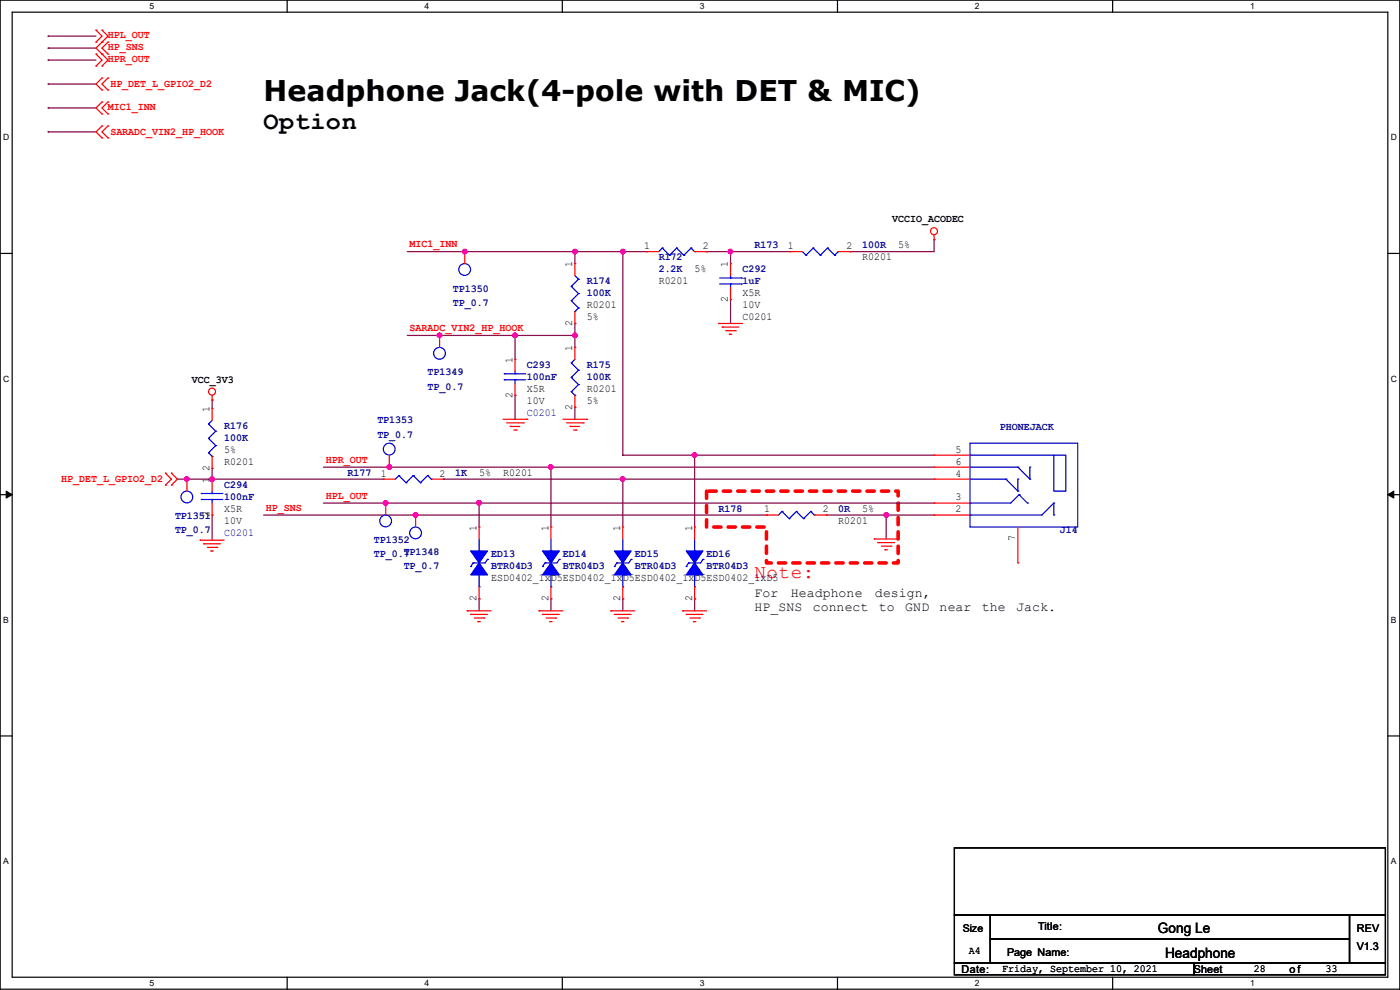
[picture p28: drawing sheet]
<svg xmlns="http://www.w3.org/2000/svg" width="297mm" height="210mm" viewBox="0 0 297 210" stroke-linecap="round" stroke-linejoin="round" font-family="sans-serif">
<defs><g id="words">
<text font-size="6.1" x="55.9" y="21.3">Headphone Jack(4-pole with DET &amp; MIC)</text>
<text font-size="5.3" x="55.9" y="27.4">Option</text>
<text font-size="4.1" fill="#f00" x="160.1" y="122.7">Note:</text>
<g font-size="3">
<text x="245.7" y="197.9">Gong Le</text>
<text x="247.2" y="203.2">Headphone</text>
</g>
<g font-size="2.8">
<text x="160.1" y="126.7">For</text>
<text x="160.1" y="129.5">HP_SNS</text>
<text x="167.8" y="126.7">Headphone</text>
<text x="172.4" y="129.5">connect</text>
<text x="185.6" y="126.7">design,</text>
<text x="186.5" y="129.5">to</text>
<text x="192.1" y="129.5">GND</text>
<text x="199.3" y="129.5">near</text>
<text x="208.3" y="129.5">the</text>
<text x="215.6" y="129.5">Jack.</text>
</g>
<g font-size="2.3" fill="#f00">
<text x="22.9" y="8">HPL_OUT</text>
<text x="22.9" y="10.5">HP_SNS</text>
<text x="22.9" y="13.1">HPR_OUT</text>
<text x="22.9" y="23.2">MIC1_INN</text>
<text x="23.4" y="18.4">HP_DET_L_GPIO2_D2</text>
<text x="23.4" y="28.6">SARADC_VIN2_HP_HOOK</text>
<text x="86.9" y="52.5">MIC1_INN</text>
<text x="86.9" y="70.2">SARADC_VIN2_HP_HOOK</text>
<text x="69.1" y="98.2">HPR_OUT</text>
<text x="13" y="102.2">HP_DET_L_GPIO2_D2</text>
<text x="69.1" y="105.8">HPL_OUT</text>
<text x="56.4" y="108.3">HP_SNS</text>
</g>
<g font-size="2.3">
<text x="189.3" y="47.1">VCCIO_ACODEC</text>
<text x="136.7" y="52.8">1</text>
<text x="149.1" y="52.8">2</text>
<text x="167.2" y="52.8">1</text>
<text x="179.6" y="52.8">2</text>
<text x="190.5" y="52.7">5%</text>
<text x="121.4" y="56.7" transform="rotate(-90 121.4 56.7)">1</text>
<text x="147.4" y="57.8">5%</text>
<text x="154.4" y="56.7" transform="rotate(-90 154.4 56.7)">1</text>
<text x="182.9" y="55.2">R0201</text>
<text x="124.5" y="65.4">R0201</text>
<text x="139.7" y="60.3">R0201</text>
<text x="154.4" y="64.1" transform="rotate(-90 154.4 64.1)">2</text>
<text x="157.5" y="62.9">X5R</text>
<text x="157.5" y="65.4">10V</text>
<text x="121.4" y="69.1" transform="rotate(-90 121.4 69.1)">2</text>
<text x="124.5" y="67.9">5%</text>
<text x="157.5" y="67.9">C0201</text>
<text x="108.7" y="77" transform="rotate(-90 108.7 77)">1</text>
<text x="121.4" y="74.5" transform="rotate(-90 121.4 74.5)">1</text>
<text x="40.7" y="81.2">VCC_3V3</text>
<text x="111.8" y="83.2">X5R</text>
<text x="124.5" y="83.2">R0201</text>
<text x="44.4" y="87.4" transform="rotate(-90 44.4 87.4)">1</text>
<text x="108.7" y="84.4" transform="rotate(-90 108.7 84.4)">2</text>
<text x="111.8" y="85.7">10V</text>
<text x="121.4" y="86.9" transform="rotate(-90 121.4 86.9)">2</text>
<text x="124.5" y="85.7">5%</text>
<text x="44.4" y="99.9" transform="rotate(-90 44.4 99.9)">2</text>
<text x="47.5" y="98.7">R0201</text>
<text x="47.5" y="96.1">5%</text>
<text x="80.8" y="101.1">1</text>
<text x="93.3" y="101.1">2</text>
<text x="101.6" y="101">5%</text>
<text x="106.7" y="101">R0201</text>
<text x="202.7" y="101.1">4</text>
<text x="202.7" y="96">5</text>
<text x="202.7" y="98.6">6</text>
<text x="44.4" y="102.4" transform="rotate(-90 44.4 102.4)">1</text>
<text x="202.7" y="106.2">3</text>
<text x="44.4" y="109.8" transform="rotate(-90 44.4 109.8)">2</text>
<text x="47.5" y="108.6">X5R</text>
<text x="47.5" y="111.1">10V</text>
<text x="101.1" y="112.6" transform="rotate(-90 101.1 112.6)">1</text>
<text x="116.3" y="112.6" transform="rotate(-90 116.3 112.6)">1</text>
<text x="131.6" y="112.6" transform="rotate(-90 131.6 112.6)">1</text>
<text x="146.8" y="112.6" transform="rotate(-90 146.8 112.6)">1</text>
<text x="162.1" y="108.7">1</text>
<text x="174.5" y="108.7">2</text>
<text x="177.8" y="111.1">R0201</text>
<text x="182.9" y="108.6">5%</text>
<text x="202.7" y="108.7">2</text>
<text x="215.4" y="114.9" transform="rotate(-90 215.4 114.9)">7</text>
<text x="104.2" y="123.3">ESD0402_1xD5ESD0402_1xD5ESD0402_1xD5ESD0402_1xD5</text>
<text x="101.1" y="127.6" transform="rotate(-90 101.1 127.6)">2</text>
<text x="116.3" y="127.6" transform="rotate(-90 116.3 127.6)">2</text>
<text x="131.6" y="127.6" transform="rotate(-90 131.6 127.6)">2</text>
<text x="146.8" y="127.6" transform="rotate(-90 146.8 127.6)">2</text>
<text x="220.3" y="197.2">Title:</text>
<text x="287.8" y="197.7">REV</text>
<text x="205.5" y="202.3">A4</text>
<text x="213.7" y="202.8">Page Name:</text>
<text x="287.8" y="201.5">V1.3</text>
<text x="204" y="206.3">Date:</text>
<text x="212.6" y="206.1">Friday, September 10, 2021</text>
<text x="253.3" y="206.3">Sheet</text>
<text x="266" y="206.1">28</text>
<text x="273.6" y="206.3">of</text>
<text x="281.2" y="206.1">33</text>
</g>
<g font-size="2.3" fill="#000080">
<text x="160.1" y="52.7">R173</text>
<text x="182.9" y="52.7">100R</text>
<text x="139.7" y="55.2">R172</text>
<text x="139.7" y="57.8">2.2K</text>
<text x="157.5" y="57.8">C292</text>
<text x="96.1" y="61.8">TP1350</text>
<text x="96.1" y="64.9">TP_0.7</text>
<text x="124.5" y="60.3">R174</text>
<text x="124.5" y="62.9">100K</text>
<text x="157.5" y="60.3">1uF</text>
<text x="90.7" y="79.6">TP1349</text>
<text x="90.7" y="82.7">TP_0.7</text>
<text x="111.8" y="78.1">C293</text>
<text x="111.8" y="80.6">100nF</text>
<text x="124.5" y="78.1">R175</text>
<text x="124.5" y="80.6">100K</text>
<text x="80.1" y="89.8">TP1353</text>
<text x="111.8" y="88.3">C0201</text>
<text x="47.5" y="91.1">R176</text>
<text x="47.5" y="93.6">100K</text>
<text x="80.1" y="92.8">TP_0.7</text>
<text x="212.1" y="91.3">PHONEJACK</text>
<text x="73.7" y="101">R177</text>
<text x="96.6" y="101">1K</text>
<text x="47.5" y="103.5">C294</text>
<text x="47.5" y="106">100nF</text>
<text x="37.1" y="110.1">TP1351</text>
<text x="37.1" y="113.2">TP_0.7</text>
<text x="47.5" y="113.7">C0201</text>
<text x="152.4" y="108.6">R178</text>
<text x="177.8" y="108.6">0R</text>
<text x="224.8" y="113.2">J14</text>
<text x="79.3" y="115.2">TP1352</text>
<text x="79.3" y="118.2">TP_0.7</text>
<text x="85.6" y="117.7">TP1348</text>
<text x="104.2" y="118.2">ED13</text>
<text x="119.4" y="118.2">ED14</text>
<text x="134.7" y="118.2">ED15</text>
<text x="149.9" y="118.2">ED16</text>
<text x="85.6" y="120.8">TP_0.7</text>
<text x="104.2" y="120.8">BTR04D3</text>
<text x="119.4" y="120.8">BTR04D3</text>
<text x="134.7" y="120.8">BTR04D3</text>
<text x="149.9" y="120.8">BTR04D3</text>
</g>
<text font-size="2.2" x="204.3" y="197.7">Size</text>
<g font-size="1.8">
<text x="31.7" y="1.9">5</text>
<text x="90.1" y="1.9">4</text>
<text x="148.5" y="1.9">3</text>
<text x="206.8" y="1.9">2</text>
<text x="265.2" y="1.9">1</text>
<text x=".7" y="29.8">D</text>
<text x="295.1" y="29.8">D</text>
<text x=".7" y="80.9">C</text>
<text x="295.1" y="80.9">C</text>
<text x=".7" y="132.1">B</text>
<text x="295.1" y="132.1">B</text>
<text x=".7" y="183.3">A</text>
<text x="295.1" y="183.3">A</text>
<text x="31.7" y="209.2">5</text>
<text x="90.1" y="209.2">4</text>
<text x="148.5" y="209.2">3</text>
<text x="206.8" y="209.2">2</text>
<text x="265.2" y="209.2">1</text>
</g>
</g></defs>
<path d="M0 0h297v209.8h-297zM2.6 2.6h291.8v204.7h-291.8z" fill="none" stroke="#000" stroke-width=".25"/>
<g fill="#fff">
<path d="M31.7 .3h1v2h-1z"/>
<path d="M31.7 207.6h1v1.9h-1z"/>
</g>
<path d="M60.9 0v2.6M60.9 207.3v2.5" fill="none" stroke="#000" stroke-width=".25"/>
<g fill="#fff">
<path d="M90.1 .3h1v2h-1z"/>
<path d="M90.1 207.6h1v1.9h-1z"/>
</g>
<path d="M119.3 0v2.6M119.3 207.3v2.5" fill="none" stroke="#000" stroke-width=".25"/>
<g fill="#fff">
<path d="M148.5 .3h.9v2h-.9z"/>
<path d="M148.5 207.6h.9v1.9h-.9z"/>
</g>
<path d="M177.7 0v2.6M177.7 207.3v2.5" fill="none" stroke="#000" stroke-width=".25"/>
<g fill="#fff">
<path d="M206.8 .3h1v2h-1z"/>
<path d="M206.8 207.6h1v1.9h-1z"/>
</g>
<path d="M236.1 0v2.6M236.1 207.3v2.5" fill="none" stroke="#000" stroke-width=".25"/>
<g fill="#fff">
<path d="M265.2 .3h1v2h-1z"/>
<path d="M265.2 207.6h1v1.9h-1z"/>
<path d="M.7 28.2h1.2v1.9h-1.2z"/>
<path d="M295.1 28.2h1.2v1.9h-1.2z"/>
<path d="M.7 79.3h1.2v2h-1.2z"/>
<path d="M295.1 79.3h1.2v2h-1.2z"/>
</g>
<path d="M0 53.8h2.6M294.4 53.8h2.6" fill="none" stroke="#000" stroke-width=".25"/>
<g fill="#fff">
<path d="M.7 130.5h1.2v2h-1.2z"/>
<path d="M295.1 130.5h1.1v2h-1.1z"/>
</g>
<path d="M0 104.9h2.6M294.4 104.9h2.6" fill="none" stroke="#000" stroke-width=".25"/>
<path d="M1.3 104.2l1.3 .7-1.3 .8zM294.4 104.9l1.3-.7v1.5z" fill="#000" stroke="#000" stroke-width=".21"/>
<g fill="#fff">
<path d="M.7 181.7h1.2v2h-1.2z"/>
<path d="M295.1 181.7h1.1v2h-1.1z"/>
</g>
<path d="M0 156.1h2.6M294.4 156.1h2.6M202.5 179.9h91.4v14.2h-91.4zM202.5 194.1h7.6v10.2h-7.6zM210.1 194.1h76.2v5.1h-76.2zM210.1 199.2h76.2v5.1h-76.2zM286.3 194.1h7.6v10.2h-7.6zM202.5 204.3h50.8v2.5h-50.8zM253.3 204.3h40.6v2.5h-40.6z" fill="none" stroke="#000" stroke-width=".25"/>
<path d="M149.9 104.2h40.6v15.2h-27.9v-7.6h-12.7z" fill="none" stroke="#f00" stroke-width=".76" stroke-dasharray="1.5 1.5"/>
<g fill="none" stroke="#800040" stroke-width=".25">
<path d="M10.2 7.7h.1M10.2 10.2h.1M10.2 12.7h.1M10.2 17.8h.1M10.2 7.7h10.2M10.2 10.2h10.2M10.2 12.7h10.2M10.2 17.8h10.2M10.2 22.9h.1M10.2 28h.1M10.2 22.9h10.2M10.2 28h10.2"/>
<path d="M86.4 53.4h50.8M98.6 53.4h.1M122 53.4h.1M122 53.4v2.5M132.1 53.4h.1M132.1 53.4v43.2M149.9 53.4h.1M149.9 53.4h17.8M155 53.4h.1M155 53.4v2.5M180.4 53.4h.1M198.2 50.8h.1"/>
<path d="M198.2 50.8v2.6h-17.8M86.4 71.2h35.6M93.3 71.2h.1M109.3 71.2h.1M109.3 71.2v5M122 68.6h.1M122 71.2h.1M122 68.6v5.1M155 63.5h.1M155 63.5v5.1M45 99.4h.1M45 84.9h.1"/>
<path d="M45 84.9v1.8M45 99.4v2.2M68.6 99.1h129.6M82.6 99.1h.1M109.3 83.9h.1M109.3 83.9v5M116.9 99.1h.1M116.9 99.1v12.7M122 86.4h.1M122 86.4v2.5M132.1 96.6h.1M132.1 96.6h66.1"/>
<path d="M147.4 96.6h.1M147.4 96.6v15.2M37.6 101.6h43.7M39.7 101.6h.1M45 109.3h.1M45 101.6h.1M45 109.3v5.3M55.9 109.3h106.7M68.6 106.7h129.6M81.8 106.7h.1M88.2 109.3h.1M94 101.6h.1"/>
<path d="M94 101.6h104.2M101.6 106.7h.1M101.6 106.7v5.1M132.1 101.6h.1M132.1 101.6v10.2M162.6 109.3h.1M175.3 109.3h.1M175.3 109.3h22.9M188 109.3h.1M188 109.3v5M101.6 127h.1M101.6 127v2.6"/>
<path d="M116.9 127h.1M116.9 127v2.6M132.1 127h.1M132.1 127v2.6M147.4 127h.1M147.4 127v2.6"/>
</g>
<g fill="#f0f" stroke="#f0f" stroke-width=".25">
<circle cx="82.6" cy="99.1" r=".49"/>
<circle cx="155" cy="53.4" r=".49"/>
<circle cx="132.1" cy="53.4" r=".49"/>
<circle cx="188" cy="109.2" r=".49"/>
<circle cx="147.3" cy="96.5" r=".49"/>
<circle cx="116.9" cy="99.1" r=".49"/>
<circle cx="81.8" cy="106.7" r=".49"/>
<circle cx="45" cy="101.6" r=".49"/>
<circle cx="132.1" cy="101.6" r=".49"/>
<circle cx="101.6" cy="106.7" r=".49"/>
<circle cx="93.2" cy="71.1" r=".49"/>
<circle cx="121.9" cy="53.4" r=".49"/>
<circle cx="121.9" cy="71.1" r=".49"/>
<circle cx="109.2" cy="71.1" r=".49"/>
<circle cx="39.6" cy="101.6" r=".49"/>
<circle cx="88.2" cy="109.2" r=".49"/>
<circle cx="98.6" cy="53.4" r=".49"/>
</g>
<g fill="none" stroke="#f00" stroke-width=".25">
<path d="M20.4 6.4h.1M20.4 8.9h.1M20.4 11.5h.1M20.4 14h.1M20.4 6.4l1.2 1.3-1.2 1.2M20.4 11.5l1.2 1.2-1.2 1.3M21.6 6.4h.1M21.6 8.9h.1M21.6 11.5h.1M21.6 14h.1M21.6 16.6h.1M21.6 19.1h.1"/>
<path d="M21.6 6.4l1.3 1.3-2.5 2.5 2.5 2.5-1.3 1.3M21.6 16.6l-1.2 1.2 1.2 1.3M22.9 11.5h.1M22.9 8.9h.1M22.9 19.1h.1M22.9 16.6h.1M22.9 8.9l-1.3 1.3 1.3 1.3M22.9 16.6l-1.3 1.2 1.3 1.3M21.6 21.6h.1M21.6 24.2h.1M21.6 26.7h.1M21.6 29.3h.1"/>
<path d="M21.6 21.6l-1.2 1.3 1.2 1.3M21.6 26.7l-1.2 1.3 1.2 1.3M22.9 24.2h.1M22.9 21.6h.1M22.9 29.3h.1M22.9 26.7h.1M22.9 21.6l-1.3 1.3 1.3 1.3M22.9 26.7l-1.3 1.3 1.3 1.3M98.6 53.4h.1M98.6 53.4v2.5M122 55.9h.1M122 55.9v2.6"/>
<path d="M137.2 53.4h.1M137.2 53.4h2.5M147.4 53.4h2.5M149.9 53.4h.1M155 55.9h.1M155 55.9v2.6M167.7 53.4h.1M167.7 53.4h2.5M177.8 53.4h2.6M180.4 53.4h.1M198.2 50.8h.1M198.2 49.8v1"/>
<path d="M93.3 71.2h.1M93.3 71.2v2.5M109.3 76.2h.1M109.3 76.2v2.6M122 68.6h.1M122 73.7h.1M122 66.1v2.5M122 73.7v2.5M152.4 68.6h.1M152.4 68.6h5.1M153.2 69.4h.1M153.2 69.4h3.6"/>
<path d="M154 70.1h2M154.7 70.9h.1M154.7 70.9h.5M155 63.5h.1M155 61v2.5M156 70.1h.1M45 84.9h.1M45 86.7h.1M45 99.4h.1M45 83.9v1M45 86.7v2.5M45 96.8v2.6"/>
<path d="M82.6 99.1h.1M82.6 96.6v2.5M106.7 88.9h5.1M107.5 89.7h3.5M108.2 90.5h.1M108.2 90.5h2.1M109 91.2h.5M109.3 83.9h.1M109.3 81.3v2.6M109.5 91.2h.1M111 89.7h.1M111.8 88.9h.1"/>
<path d="M119.4 88.9h5.1M120.2 89.7h3.5M120.9 90.5h.1M120.9 90.5h2.1M121.7 91.2h.5M122 86.4h.1M122 83.9v2.5M122.2 91.2h.1M123.7 89.7h.1M124.5 88.9h.1M198.2 96.6h.1M198.2 99.1h.1"/>
<path d="M198.2 96.6h7.6M198.2 99.1h7.6M35.1 102.9h.1M35.1 100.4h.1M35.1 100.4l1.3 1.2-1.3 1.3M36.4 100.4h.1M36.4 102.9h.1M36.4 100.4l1.2 1.2-1.2 1.3M39.7 101.6h.1M39.7 101.6v2.6M42.5 114.6h.1M42.5 114.6h5"/>
<path d="M43.2 115.4h.1M43.2 115.4h3.6M44 116.1h2M44.7 116.9h.1M44.7 116.9h.6M45 101.6h.1M45 109.3h.1M45 101.6v2.6M45 106.7v2.6M46 116.1h.1M81.3 101.6h.1M81.3 101.6h2.6"/>
<path d="M81.8 106.7h.1M81.8 106.7v2.6M88.2 109.3h.1M88.2 109.3v2.5M91.5 101.6h2.5M94 101.6h.1M101.6 111.8h.1M101.6 111.8v2.5M116.9 111.8h.1M116.9 111.8v2.5M132.1 111.8h.1M132.1 111.8v2.5"/>
<path d="M147.4 111.8h.1M147.4 111.8v2.5M162.6 109.3h.1M162.6 109.3h2.5M172.8 109.3h2.5M175.3 109.3h.1M185.5 114.3h.1M185.5 114.3h5M186.2 115.1h.1M186.2 115.1h3.6M187 115.9h2M187.7 116.6h.1"/>
<path d="M187.7 116.6h.6M189 115.9h.1M198.2 101.6h.1M198.2 106.7h.1M198.2 109.3h.1M198.2 101.6h7.6M198.2 106.7h7.6M198.2 109.3h7.6M215.9 119.4h.1M215.9 111.8v7.6M99.1 129.6h.1M99.1 129.6h5.1"/>
<path d="M99.9 130.3h.1M99.9 130.3h3.5M100.6 131.1h2.1M101.4 131.9h.1M101.4 131.9h.5M101.6 127h.1M101.6 124.5v2.5M102.7 131.1h.1M114.3 129.6h.1M114.3 129.6h5.1M115.1 130.3h.1M115.1 130.3h3.6"/>
<path d="M115.9 131.1h2M116.6 131.9h.1M116.6 131.9h.5M116.9 127h.1M116.9 124.5v2.5M117.9 131.1h.1M129.6 129.6h.1M129.6 129.6h5.1M130.3 130.3h.1M130.3 130.3h3.6M131.1 131.1h2M131.9 131.9h.1"/>
<path d="M131.9 131.9h.5M132.1 127h.1M132.1 124.5v2.5M133.1 131.1h.1M144.8 129.6h.1M144.8 129.6h5.1M145.6 130.3h.1M145.6 130.3h3.5M146.3 131.1h2.1M147.1 131.9h.1M147.1 131.9h.5M147.4 127h.1"/>
<path d="M147.4 124.5v2.5M148.4 131.1h.1"/>
<circle cx="198.1" cy="49" r=".74"/>
<circle cx="45" cy="83.1" r=".74"/>
</g>
<g fill="none" stroke="#00f" stroke-width=".25">
<path d="M122 58.5l.7 .7M122.7 59.2h.1M122.7 59.2l-1.5 1.5M140.5 52.6h.1M140.5 52.6l-.8 .8M140.5 52.6l1.5 1.5M142 54.1h.1M143.6 52.6h.1M143.6 52.6l-1.6 1.5M143.6 52.6l1.5 1.5M145.1 54.1h.1M146.6 52.6h.1"/>
<path d="M146.6 52.6l-1.5 1.5M146.6 52.6l.8 .8M147.4 53.4h.1M152.7 59h4.6M155 59h.1M155 58.5v.5M157.3 59h.1M170.2 53.4l.8 .7M171 54.1h.1M172.5 52.6h.1M172.5 52.6l-1.5 1.5M172.5 52.6l1.5 1.5"/>
<path d="M174 54.1h.1M175.6 52.6h.1M175.6 52.6l-1.6 1.5M175.6 52.6l1.5 1.5M177.1 54.1h.1M177.8 53.4h.1M177.8 53.4l-.7 .7M107 79.3h.1M107 79.3h4.5M109.3 79.3h.1M109.3 78.8v.5M121.2 60.7h.1"/>
<path d="M121.2 63.8h.1M121.2 77h.1M121.2 60.7l1.5 1.6M121.2 63.8l1.5 1.5M121.2 77l1.5 1.5M122 66.1h.1M122 76.2l-.8 .8M122.7 62.3h.1M122.7 65.3h.1M122.7 78.5h.1M122.7 62.3l-1.5 1.5M122.7 65.3l-.7 .8"/>
<path d="M122.7 78.5l-1.5 1.6M152.7 60.2h4.6M155 60.2h.1M155 60.2v.8M157.3 60.2h.1M44.2 90h.1M44.2 93h.1M44.2 96.1h.1M44.2 90l1.6 1.5M44.2 93l1.6 1.5M44.2 96.1l.8 .7M45 96.8h.1"/>
<path d="M45 89.2l-.8 .8M45.8 91.5h.1M45.8 94.5h.1M45.8 91.5l-1.6 1.5M45.8 94.5l-1.6 1.6M107 80.6h.1M107 80.6h4.5M109.3 80.6h.1M109.3 80.6v.7M121.2 80.1h.1M121.2 83.1h.1M121.2 80.1l1.5 1.5"/>
<path d="M121.2 83.1l.8 .8M122 83.9h.1M122.7 81.6h.1M122.7 81.6l-1.5 1.5M205.8 94h22.8v17.8h-22.8zM205.8 96.6h.1M205.8 96.6h17.8M205.8 99.1h10.1M215.9 99.1h.1M215.9 99.1l2.6 2.5M218.5 99.1h.1M218.5 99.1v2.5"/>
<path d="M223.6 96.6h2.5v7.6h-2.5zM42.7 106h.1M42.7 104.7h.1M42.7 106h4.6M42.7 104.7h4.6M45 104.7h.1M45 106h.1M45 104.2v.5M45 106v.7M84.6 100.9h.1M84.6 100.9l-.7 .7M84.6 100.9l1.5 1.5"/>
<path d="M86.1 102.4h.1M87.7 100.9h.1M87.7 100.9l-1.6 1.5M87.7 100.9l1.5 1.5M89.2 102.4h.1M90.7 100.9h.1M90.7 100.9l-1.5 1.5M90.7 100.9l.8 .7M91.5 101.6h.1M100.4 119.4h.1M100.4 119.4l-.5 .8M101.6 116.9h.1"/>
<path d="M101.6 114.3v2.6M103.4 118.7h.1M103.4 118.7l-.5 .7h-2.5M115.6 119.4h.1M115.6 119.4l-.5 .8M116.9 116.9h.1M116.9 114.3v2.6M118.7 118.7h.1M118.7 118.7l-.5 .7h-2.6M130.9 119.4h.1M130.9 119.4l-.6 .8M132.1 116.9h.1"/>
<path d="M132.1 114.3v2.6M133.9 118.7h.1M133.9 118.7l-.5 .7h-2.5M146.1 119.4h.1M146.1 119.4l-.5 .8M147.4 116.9h.1M147.4 114.3v2.6M149.1 118.7h.1M149.1 118.7l-.5 .7h-2.5M165.9 108.5h.1M165.9 108.5l-.8 .8M165.9 108.5l1.5 1.5"/>
<path d="M167.4 110h.1M169 108.5h.1M169 108.5l-1.6 1.5M169 108.5l1.5 1.5M170.5 110h.1M172 108.5h.1M172 108.5l-1.5 1.5M172 108.5l.8 .8M172.8 109.3h.1M205.8 109.3h.1M205.8 106.7h.1M205.8 101.6h7.6"/>
<path d="M213.4 101.6h.1M213.4 101.6l2.5 2.6M215.9 104.2h.1M215.9 101.6h.1M215.9 101.6v2.6M216.2 104.9h.1M216.2 104.9l-1.8 1.8h-8.6M216.2 104.9l1.8 1.8M218 106.7h.1M218.5 101.6h.1M223.6 106.7h.1M223.6 109.3h.1"/>
<path d="M223.6 106.7l-2.6 2.6h-15.2M223.6 106.7v2.6M99.9 120.2h.1M101.6 124.5h.1M101.6 122v2.5M115.1 120.2h.1M116.9 124.5h.1M116.9 122v2.5M130.3 120.2h.1M132.1 124.5h.1M132.1 122v2.5M145.6 120.2h.1"/>
<path d="M147.4 124.5h.1M147.4 122v2.5"/>
<circle cx="98.6" cy="57.2" r="1.25"/>
<circle cx="93.2" cy="75" r="1.25"/>
<circle cx="82.6" cy="95.3" r="1.25"/>
<circle cx="39.6" cy="105.4" r="1.25"/>
<circle cx="81.8" cy="110.5" r="1.25"/>
<circle cx="88.2" cy="113.1" r="1.25"/>
</g>
<g fill="#00f" stroke="#00f" stroke-width=".25">
<path d="M145.6 116.9h3.5l-1.7 2.5z" fill-rule="evenodd"/>
<path d="M147.4 119.4l1.7 2.6h-3.5z" fill-rule="evenodd"/>
<path d="M115.1 116.9h3.6l-1.8 2.5z" fill-rule="evenodd"/>
<path d="M116.9 119.4l1.8 2.6h-3.6z" fill-rule="evenodd"/>
<path d="M99.9 116.9h3.5l-1.8 2.5z" fill-rule="evenodd"/>
<path d="M101.6 119.4l1.8 2.6h-3.5z" fill-rule="evenodd"/>
<path d="M130.3 116.9h3.6l-1.8 2.5z" fill-rule="evenodd"/>
<path d="M132.1 119.4l1.8 2.6h-3.6z" fill-rule="evenodd"/>
</g>
<use href="#words"/>
</svg>
